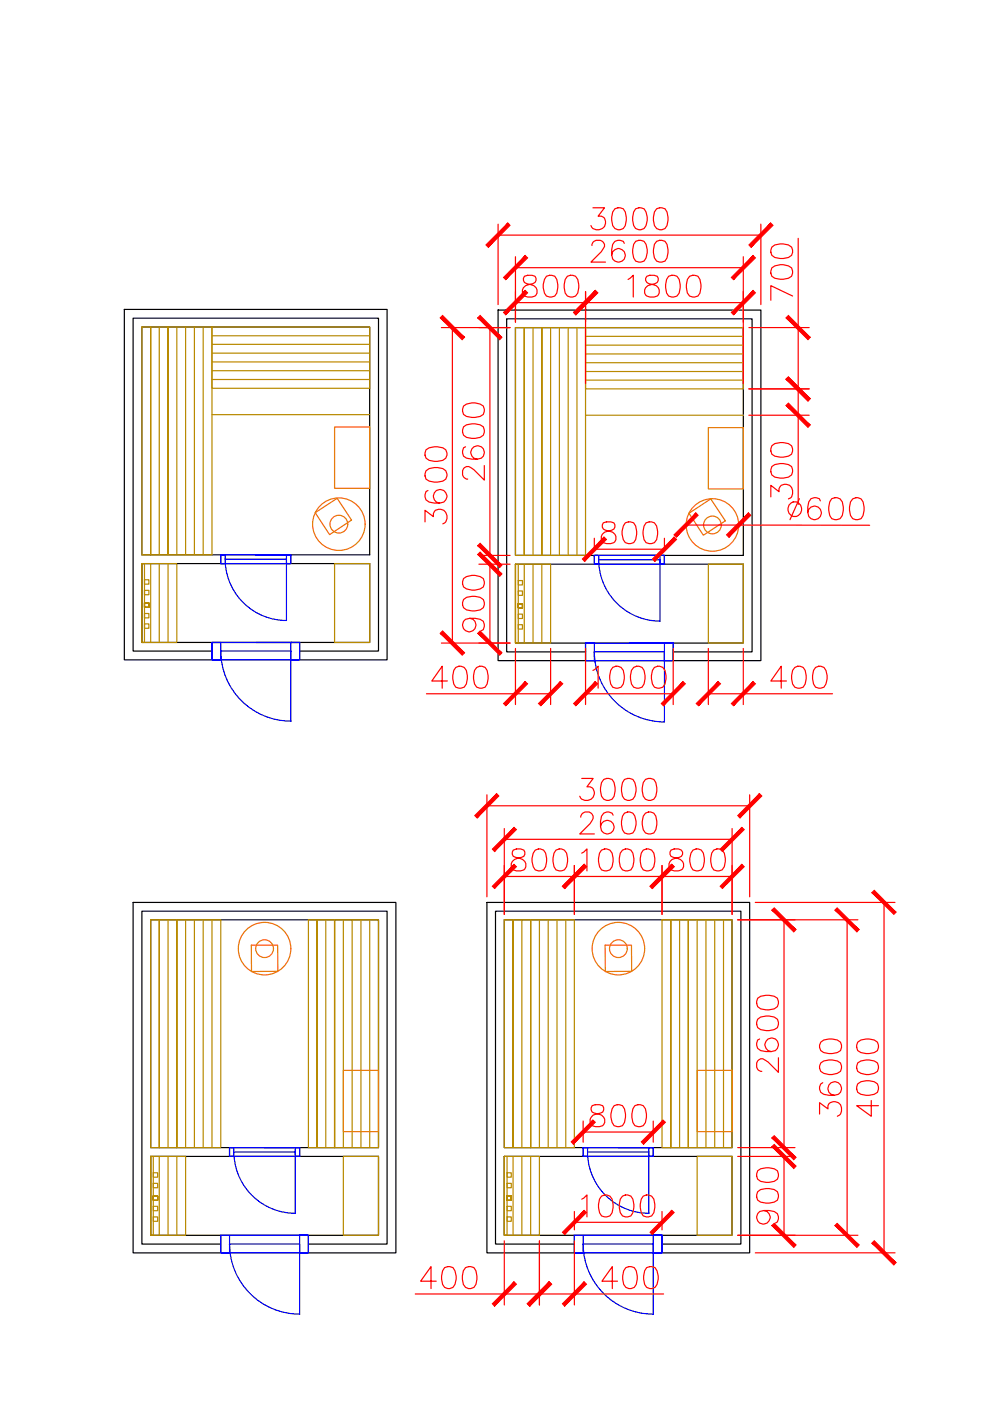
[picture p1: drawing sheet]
<svg xmlns="http://www.w3.org/2000/svg" width="210mm" height="297mm" viewBox="0 0 210 297" stroke-linecap="round" stroke-linejoin="round" font-family="sans-serif">
<g fill="none" stroke="#000" stroke-width=".25">
<path d="M26.4 65.6h55.7v74.3h-55.7zM30.1 69.3h48.3v48.3h-48.3zM105.6 65.7h55.7v74.4h-55.7zM109.3 69.5h48.3v48.3h-48.3zM30.1 119.5h48.3v16.7h-48.3zM109.3 119.6h48.3v16.7h-48.3zM44.9 138h-16.7v-70.5h52v70.5h-16.7M124.1 138.2h-16.7v-70.6h52.1v70.6h-16.8M28.2 191.3h55.7v74.3h-55.7zM31.9 195h48.3v48.3h-48.3zM103.2 191.3h55.7v74.3h-55.7zM106.9 195h48.3v48.3h-48.3z"/>
<path d="M31.9 245.2h48.3v16.7h-48.3zM106.9 245.2h48.3v16.7h-48.3zM46.8 263.8h-16.7v-70.6h52v70.6h-16.7M121.8 263.8h-16.7v-70.6h52v70.6h-16.7"/>
</g>
<g fill="none" stroke="#00f" stroke-width=".25">
<path d="M46.8 117.6h.9v1.9h-.9zM47.7 118.6h13v13a13 13 0 0 1-12.9-12.1M54.2 117.6h7.5v1.9h-14.9v-1.9h14.9M60.7 117.6h1v1.9h-1zM126 117.8h.9v1.8h-.9zM126.9 118.7h13v13a13 13 0 0 1-12.9-12.1M133.5 117.8h7.4v1.8h-14.9v-1.8h14.9M139.9 117.8h1v1.8h-1zM44.9 136.2h1.9v3.7h-1.9zM54.2 136.2h9.3v3.7h-18.6v-3.7h18.6M61.7 136.2h1.8v3.7h-1.8zM124.1 136.3h1.9v3.8h-1.9z"/>
<path d="M126 138.2h14.9v14.9a14.9 14.9 0 0 1-14.9-14.9zM133.5 136.3h9.2v3.8h-18.6v-3.8h18.6M140.9 136.3h1.8v3.8h-1.8zM61.7 152.9a14.9 14.9 0 0 1-14.9-14.9h14.9v14.9M48.7 243.3h.9v1.9h-.9zM49.6 244.2h13v13.1M49.6 245.2a13 13 0 0 0 13 12M56.1 243.3h7.4v1.9h-14.8v-1.9h14.8M62.6 243.3h.9v1.9h-.9zM123.6 243.3h1v1.9h-1zM124.6 244.2h13v13.1M124.6 245.2a13 13 0 0 0 13 12"/>
<path d="M131.1 243.3h7.4v1.9h-14.9v-1.9h14.9M137.6 243.3h.9v1.9h-.9zM46.8 261.9h1.9v3.7h-1.9zM48.7 263.7l14.8 .1v14.8a14.9 14.9 0 0 1-14.8-14.9zM56.1 261.9h9.3v3.7h-18.6v-3.7h18.6M63.5 261.9h1.9v3.7h-1.9zM121.8 261.9h1.8v3.7h-1.8zM123.6 263.7l14.9 .1v14.8a14.9 14.9 0 0 1-14.9-14.9zM131.1 261.9h9.3v3.7h-18.6v-3.7h18.6M138.5 261.9h1.9v3.7h-1.9z"/>
</g>
<g fill="none" stroke="#b88a00" stroke-width=".25">
<path d="M30.1 69.3h14.8v48.3h-14.8zM33.8 69.3v48.3M35.6 69.3v48.3M37.5 69.3v48.3M39.4 69.3v48.3M41.2 69.3v48.3M43.1 69.3v48.3M44.9 69.3h33.5v13h-33.5zM44.9 76.7h33.5M44.9 78.6h33.5M44.9 74.9h33.5M44.9 73h33.5"/>
<path d="M44.9 71.2h33.5M109.3 69.5h14.8v48.3h-14.8zM113 69.5v48.3M114.9 69.5v48.3M116.7 69.5v48.3M118.6 69.5v48.3M120.5 69.5v48.3M122.3 69.5v48.3M124.1 69.5h33.5v13h-33.5zM124.1 76.9h33.5M124.1 78.8h33.5M124.1 75h33.5"/>
<path d="M124.1 73.2h33.5M124.1 71.3h33.5M44.9 80.5h33.5M44.9 87.9h33.5M124.1 80.6h33.5M124.1 88h33.5M30.1 119.5h7.4v16.7h-7.4zM30.1 119.5h.5v16.7h-.5zM31.9 117.6v-48.3v48.3M31.9 119.5v16.7M33.8 119.5v16.7M35.6 117.6v-48.3v48.3"/>
<path d="M35.6 119.5v16.7M70.9 119.5h7.5v16.7h-7.5zM109.3 119.6h7.4v16.7h-7.4zM109.3 119.6h.6v16.7h-.6zM111.2 117.8v-48.3v48.3M111.2 119.6v16.7M113 119.6v16.7M114.9 117.8v-48.3v48.3M114.9 119.6v16.7M150.2 119.6h7.4v16.7h-7.4zM30.6 127.8h1v1h-1v-1h1v1h-1v-1v1h1v-1zM30.6 130.1h1v.9h-1z"/>
<path d="M30.6 132.3h1v.9h-1zM30.6 122.9h1v1h-1zM30.6 125.2h1v.9h-1zM109.9 128h.9v.9h-.9v-.9h.9v.9h-.9v-.9v.9h.9v-.9zM109.9 130.2h.9v.9h-.9zM109.9 132.4h.9v1h-.9zM109.9 123.1h.9v.9h-.9zM109.9 125.3h.9v.9h-.9zM31.9 195h14.9v48.3h-14.9zM35.6 195v48.3M37.5 195v48.3M39.4 195v48.3"/>
<path d="M41.2 195v48.3M43.1 195v48.3M44.9 195v48.3M65.4 195h14.8v48.3h-14.8zM69.1 195v48.3M70.9 195v48.3M72.8 195v48.3M74.7 195v48.3M76.5 195v48.3M78.4 195v48.3M106.9 195h14.9v48.3h-14.9zM110.6 195v48.3"/>
<path d="M112.5 195v48.3M114.4 195v48.3M116.2 195v48.3M118.1 195v48.3M120 195v48.3M140.4 195h14.8v48.3h-14.8zM144.1 195v48.3M146 195v48.3M147.8 195v48.3M149.7 195v48.3M151.5 195v48.3M153.4 195v48.3"/>
<path d="M31.9 245.2h7.5v16.7h-7.5zM31.9 245.2h.6v16.7h-.6zM32.5 253.6h.9v.9h-.9v-.9h.9v.9h-.9v-.9v.9h.9v-.9zM32.5 255.8h.9v.9h-.9zM32.5 258h.9v.9h-.9zM32.5 248.7h.9v.9h-.9zM32.5 250.9h.9v.9h-.9zM33.8 243.3v-48.3v48.3M33.8 245.2v16.7M35.6 245.2v16.7M37.5 243.3v-48.3v48.3M37.5 245.2v16.7"/>
<path d="M67.2 243.3v-48.3v48.3M70.9 243.3v-48.3v48.3M72.8 245.2h7.4v16.7h-7.4zM106.9 245.2h7.5v16.7h-7.5zM106.9 245.2h.6v16.7h-.6zM107.5 253.6h.9v.9h-.9v-.9h.9v.9h-.9v-.9v.9h.9v-.9zM107.5 255.8h.9v.9h-.9zM107.5 258h.9v.9h-.9zM107.5 248.7h.9v.9h-.9zM107.5 250.9h.9v.9h-.9zM108.8 243.3v-48.3v48.3M108.8 245.2v16.7"/>
<path d="M110.6 245.2v16.7M112.5 243.3v-48.3v48.3M112.5 245.2v16.7M142.2 243.3v-48.3v48.3M146 243.3v-48.3v48.3M147.8 245.2h7.4v16.7h-7.4z"/>
</g>
<g fill="none" stroke="#ff7f00" stroke-width=".25">
<path d="M70.9 90.5h7.5v13h-7.5zM150.2 90.7h7.4v13h-7.4zM66.8 108.7l4.7-3.1 3 4.7-4.6 3.1zM146.1 108.8l4.6-3 3.1 4.6-4.7 3.1zM53.3 200.4h5.6v5.5l-5.6 .1zM128.3 200.4h5.6v5.5l-5.6 .1zM72.8 226.9h7.4v13h-7.4zM147.8 226.9h7.4v13h-7.4z"/>
<circle cx="71.8" cy="111.1" r="5.6"/>
<circle cx="71.8" cy="111.1" r="1.88"/>
<circle cx="151.1" cy="111.3" r="5.6"/>
<circle cx="151.1" cy="111.3" r="1.88"/>
<circle cx="56.1" cy="201.1" r="5.6"/>
<circle cx="56.1" cy="201.1" r="1.88"/>
<circle cx="131.1" cy="201.1" r="5.6"/>
<circle cx="131.1" cy="201.1" r="1.88"/>
</g>
<g fill="none" stroke="#f00" stroke-width=".25">
<path d="M105.6 47.5v17.1M105.6 49.9h55.7M109.3 54.4v13.9M109.3 56.8h48.3M111.2 58.6a.96 .96 0 0 0 .5 1.5l.9 .3a1.32 1.32 0 0 1 1.3 1.2 1.32 1.32 0 0 1-1.1 1.4h-.9l-.7-.2a1.39 1.39 0 0 1-.4-1.5 1.39 1.39 0 0 1 1.3-.9l.9-.3a.96 .96 0 0 0 .4-1.5l-.6-.2h-.9zM115.9 58.6a1.51 1.51 0 0 1 2.2 .7 4 4 0 0 1-.5 3.5 1.53 1.53 0 0 1-2.2-.7 3.7 3.7 0 0 1 .5-3.5zM120.3 58.6a1.51 1.51 0 0 1 2.2 .7 3.8 3.8 0 0 1-.5 3.5 1.53 1.53 0 0 1-2.2-.7 3.9 3.9 0 0 1 .5-3.5zM125.5 52.1a1.09 1.09 0 0 1 .9-1.1h.9a1.11 1.11 0 0 1 .6 1.7l-.4 .7-2.2 2.2h3.1M125.7 44.1h2.5l-1.4 1.7a1.35 1.35 0 0 1 1.5 .6 1.35 1.35 0 0 1-.1 1.6 1.67 1.67 0 0 1-2.9-.2M130.4 44.3a1.51 1.51 0 0 1 2.2 .6 3.9 3.9 0 0 1-.4 3.6 1.49 1.49 0 0 1-2.3-.7 3.9 3.9 0 0 1 .5-3.5zM132.4 51.6l-.2-.4a1.57 1.57 0 0 0-2.3 .6l-.2 1.1v1.1l.2 .9a1.44 1.44 0 0 0 2.3 .2 1.44 1.44 0 0 0-.5-2.3 1.44 1.44 0 0 0-2 1.2M133.2 59.3l1.1-.9v4.6"/>
<path d="M134.8 44.3a1.51 1.51 0 0 1 2.2 .6 3.6 3.6 0 0 1-.4 3.6 1.46 1.46 0 0 1-2.2-.7 4 4 0 0 1 .4-3.5zM134.8 51.2a1.53 1.53 0 0 1 2.2 .6 3.7 3.7 0 0 1-.4 3.6 1.51 1.51 0 0 1-2.2-.7 4 4 0 0 1 .4-3.5zM137.1 58.6a.93 .93 0 0 0 .5 1.5l.9 .3a1.32 1.32 0 0 1 1.3 1.2 1.32 1.32 0 0 1-1.1 1.4h-.9a1.32 1.32 0 0 1-1.2-1.5 1.32 1.32 0 0 1 1.4-1.1l.9-.3a.96 .96 0 0 0 .4-1.5l-.6-.2h-.9zM139.2 44.3a1.51 1.51 0 0 1 2.2 .6 3.9 3.9 0 0 1-.4 3.6 1.49 1.49 0 0 1-2.2-.7 3.9 3.9 0 0 1 .4-3.5zM139.2 51.2a1.53 1.53 0 0 1 2.2 .6 4 4 0 0 1-.4 3.6 1.54 1.54 0 0 1-2.2-.7 3.8 3.8 0 0 1 .4-3.5zM141.8 58.6a1.56 1.56 0 0 1 2.2 .7 3.8 3.8 0 0 1-.5 3.5 1.53 1.53 0 0 1-2.2-.7 4 4 0 0 1 .5-3.5zM146.2 58.6a1.51 1.51 0 0 1 2.2 .7 4 4 0 0 1-.4 3.5 1.58 1.58 0 0 1-2.3-.7 3.9 3.9 0 0 1 .5-3.5zM157.6 54.4v26.9M161.3 47.5v17.1M163.6 56.8a3.5 3.5 0 0 1 4.2 0 1.51 1.51 0 0 1-.6 2.2 4 4 0 0 1-3.6-.4l-.2-.7zM163.6 52.4a3.5 3.5 0 0 1 4.2 0 1.51 1.51 0 0 1-.6 2.2 3.8 3.8 0 0 1-3.6-.5l-.2-.6zM169.2 50.5v56.5"/>
<path d="M93.6 69.5h14.5M95.9 69.5v66.8M103.9 69.5v48.3M109.3 64.2h48.3M124.1 61.8v19.5M158.8 69.5h12.8M168 62.8l-4.6-2.2v3.1M90.3 99.8a3.5 3.5 0 0 1 4.2 0 1.46 1.46 0 0 1-.6 2.2 4 4 0 0 1-3.6-.4l-.2-.7zM90.3 95.4a3.7 3.7 0 0 1 4.2 0 1.49 1.49 0 0 1-.6 2.2 3.9 3.9 0 0 1-3.6-.5l-.2-.6zM98.3 90.5a3.7 3.7 0 0 1 4.2 0 1.54 1.54 0 0 1-.7 2.2 3.8 3.8 0 0 1-3.5-.4l-.2-.7zM98.3 86.1a3.5 3.5 0 0 1 4.2 0 1.51 1.51 0 0 1-.7 2.2 4 4 0 0 1-3.5-.4l-.2-.7zM98.7 94.7l-.4 .2a1.53 1.53 0 0 0 .6 2.2l1.2 .3h1.1l.9-.3a1.42 1.42 0 0 0 .1-2.3 1.42 1.42 0 0 0-2.2 .6 1.42 1.42 0 0 0 1.2 2"/>
<path d="M102.7 98.7v3.1l-2.2-2.2a1.44 1.44 0 0 0-2-.5 1.52 1.52 0 0 0-.2 2l.6 .5h.3M158.8 82.5h12.8M158.8 88h12.8M163.6 98.9a3.7 3.7 0 0 1 4.2 0 1.56 1.56 0 0 1-.6 2.3 3.8 3.8 0 0 1-3.6-.5l-.2-.7zM163.6 94.5a3.5 3.5 0 0 1 4.2 0 1.51 1.51 0 0 1-.6 2.2 4 4 0 0 1-3.6-.4l-.2-.7zM90.1 110.6v-2.4l1.8 1.3a1.35 1.35 0 0 1 .6-1.4 1.35 1.35 0 0 1 1.6 .1 1.67 1.67 0 0 1-.2 2.9M90.7 104l-.4 .2a1.54 1.54 0 0 0 .7 2.3l1.1 .2h1.1l.9-.2a1.44 1.44 0 0 0 .2-2.4 1.44 1.44 0 0 0-2.3 .6 1.44 1.44 0 0 0 1.2 2M101.5 117.8h6.6M101.5 119.6h6.6M103.9 119.6v16.7M126 114.1v2.5M126 116.4h14.9"/>
<path d="M127.9 110.9a.96 .96 0 0 0 .5 1.5l.9 .2a1.32 1.32 0 0 1 1.3 1.2 1.32 1.32 0 0 1-1.1 1.5h-.9l-.7-.3a1.39 1.39 0 0 1-.4-1.5 1.39 1.39 0 0 1 1.3-.9l.9-.2a.96 .96 0 0 0 .5-1.5l-.7-.3h-.9zM132.6 110.9a1.51 1.51 0 0 1 2.2 .6 4 4 0 0 1-.4 3.5 1.53 1.53 0 0 1-2.2-.6 3.7 3.7 0 0 1 .4-3.5zM137 110.9a1.54 1.54 0 0 1 2.2 .6 3.8 3.8 0 0 1-.4 3.5 1.53 1.53 0 0 1-2.2-.6 4 4 0 0 1 .4-3.5zM140.9 114.1v2.5M145.5 111.3l38.9 .1M163.4 105.4v-2.5l1.8 1.4a1.45 1.45 0 0 1 1.3-1.6 1.45 1.45 0 0 1 1.5 1.3 1.31 1.31 0 0 1-.8 1.8M169.5 105.7l-2 4.5M173.9 106.2l-.2-.5a1.56 1.56 0 0 0-2.2 .7l-.2 1.1v1.1l.2 .9a1.44 1.44 0 0 0 2.3 .2 1.44 1.44 0 0 0-.5-2.3 1.44 1.44 0 0 0-2 1.2M176.3 105.7a1.54 1.54 0 0 1 2.3 .7 3.9 3.9 0 0 1-.5 3.6 1.51 1.51 0 0 1-2.2-.7 4 4 0 0 1 .4-3.6zM180.8 105.8a1.46 1.46 0 0 1 2.2 .6 4 4 0 0 1-.4 3.6 1.54 1.54 0 0 1-2.3-.7 3.8 3.8 0 0 1 .5-3.5zM93.6 136.3h14.5M98.3 127.1a3.5 3.5 0 0 1 4.2 0 1.51 1.51 0 0 1-.7 2.2 3.8 3.8 0 0 1-3.5-.5l-.2-.6z"/>
<path d="M98.3 122.7a3.5 3.5 0 0 1 4.2 0 1.51 1.51 0 0 1-.7 2.2 3.6 3.6 0 0 1-3.5-.5l-.2-.6zM99.6 131.1a1.44 1.44 0 0 1 1.2 2 1.44 1.44 0 0 1-2.3 .5 1.44 1.44 0 0 1 .2-2.3 4.4 4.4 0 0 1 3.8 .4l.2 1.1-.2 .7-.4 .2M109.3 137.5v11.9M116.7 137.5v11.9M124.1 137.5v11.9M142.7 137.5v11.9M150.2 137.5v11.9M157.6 137.5v11.9M90.4 147.1h26.3M94.9 144.4h-3.3l2.2-3.1v4.6M96.6 141.5a1.5 1.5 0 0 1 2.3 .6 3.9 3.9 0 0 1-.5 3.6 1.51 1.51 0 0 1-2.2-.7 3.9 3.9 0 0 1 .4-3.5zM101.1 141.5a1.46 1.46 0 0 1 2.2 .6 4 4 0 0 1-.4 3.6 1.54 1.54 0 0 1-2.3-.7 3.8 3.8 0 0 1 .5-3.5z"/>
<path d="M124.1 147.1h18.6M125.7 142.1l1.1-.8v4.6M129.9 141.5a1.5 1.5 0 0 1 2.3 .6 3.9 3.9 0 0 1-.5 3.6 1.51 1.51 0 0 1-2.2-.7 3.9 3.9 0 0 1 .4-3.5zM134.4 141.5a1.46 1.46 0 0 1 2.2 .6 4 4 0 0 1-.5 3.6 1.54 1.54 0 0 1-2.2-.7 3.8 3.8 0 0 1 .5-3.5zM138.8 141.5a1.5 1.5 0 0 1 2.2 .6 3.9 3.9 0 0 1-.5 3.6 1.51 1.51 0 0 1-2.2-.7 3.9 3.9 0 0 1 .5-3.5zM150.2 147.1h26.3M166.7 144.4h-3.3l2.2-3.1v4.6M168.5 141.5a1.46 1.46 0 0 1 2.2 .6 4 4 0 0 1-.4 3.6 1.54 1.54 0 0 1-2.3-.7 3.8 3.8 0 0 1 .5-3.5zM172.9 141.5a1.46 1.46 0 0 1 2.2 .6 3.7 3.7 0 0 1-.4 3.6 1.51 1.51 0 0 1-2.2-.7 3.9 3.9 0 0 1 .4-3.5zM103.2 168.5v21.6M103.2 170.8h55.7M106.9 175.7v18.2"/>
<path d="M106.9 178h48.3M123.1 173.3a1.17 1.17 0 0 1 .9-1.1h.9a1.17 1.17 0 0 1 .6 1.7l-.4 .7-2.2 2.2h3.1M123.3 165h2.5l-1.4 1.8a1.44 1.44 0 0 1 1.6 1.4 1.44 1.44 0 0 1-1.3 1.5 1.37 1.37 0 0 1-1.8-.9M128 165.3a1.51 1.51 0 0 1 2.2 .6 3.9 3.9 0 0 1-.4 3.5 1.49 1.49 0 0 1-2.3-.6 3.9 3.9 0 0 1 .5-3.5zM130 172.8a1.34 1.34 0 0 0-1.3-.7 1.34 1.34 0 0 0-1.2 .9l-.2 1.1v1.1l.2 .9a1.44 1.44 0 0 0 2.4 .2 1.44 1.44 0 0 0-.6-2.3 1.44 1.44 0 0 0-2 1.2M132.4 165.3a1.51 1.51 0 0 1 2.2 .6 3.6 3.6 0 0 1-.4 3.5 1.46 1.46 0 0 1-2.2-.6 4 4 0 0 1 .4-3.5zM132.4 172.4a1.46 1.46 0 0 1 2.2 .6 3.7 3.7 0 0 1-.4 3.6 1.51 1.51 0 0 1-2.2-.7 3.9 3.9 0 0 1 .4-3.5zM136.8 165.3a1.51 1.51 0 0 1 2.3 .6 3.9 3.9 0 0 1-.5 3.5 1.49 1.49 0 0 1-2.2-.6 3.9 3.9 0 0 1 .4-3.5zM136.8 172.4a1.46 1.46 0 0 1 2.3 .6 4 4 0 0 1-.5 3.6 1.54 1.54 0 0 1-2.2-.7 3.8 3.8 0 0 1 .4-3.5zM155.2 175.7v18.2M158.9 168.5v21.6M106.9 185.8h48.3"/>
<path d="M108.8 180.2a.92 .92 0 0 0 .5 1.6 2.21 2.21 0 0 1 2.2 1.3v.7l-.2 .4a2.13 2.13 0 0 1-2.7 0 1.45 1.45 0 0 1 1.1-2.2l.9-.2a.92 .92 0 0 0 .5-1.6l-.7-.2h-.9zM113.5 180.2a1.46 1.46 0 0 1 2.2 .7 4 4 0 0 1-.4 3.5 1.51 1.51 0 0 1-2.2-.6 3.6 3.6 0 0 1 .4-3.6zM117.9 180.2a1.49 1.49 0 0 1 2.2 .7 3.9 3.9 0 0 1-.4 3.5 1.51 1.51 0 0 1-2.2-.6 3.9 3.9 0 0 1 .4-3.6zM121.8 183.5v10.4M123.3 180.9l1.1-.9v4.6M127.5 180.2a1.5 1.5 0 0 1 2.3 .7 3.9 3.9 0 0 1-.5 3.5 1.51 1.51 0 0 1-2.2-.6 3.9 3.9 0 0 1 .4-3.6zM132 180.2a1.46 1.46 0 0 1 2.2 .7 4 4 0 0 1-.4 3.5 1.54 1.54 0 0 1-2.3-.6 3.8 3.8 0 0 1 .5-3.6zM136.4 180.2a1.5 1.5 0 0 1 2.2 .7 3.9 3.9 0 0 1-.4 3.5 1.51 1.51 0 0 1-2.2-.6 3.9 3.9 0 0 1 .4-3.6zM140.4 183.5v10.4M142.3 180.2a.92 .92 0 0 0 .4 1.6 2.21 2.21 0 0 1 2.2 1.3 1.17 1.17 0 0 1-1.1 1.5h-.9l-.6-.2a1.42 1.42 0 0 1-.4-1.5 1.42 1.42 0 0 1 1.3-.9l.8-.2a.89 .89 0 0 0 .5-1.6l-.7-.2h-.9zM146.9 180.2a1.46 1.46 0 0 1 2.2 .7 4 4 0 0 1-.4 3.5 1.51 1.51 0 0 1-2.2-.6 3.6 3.6 0 0 1 .4-3.6zM151.3 180.2a1.49 1.49 0 0 1 2.3 .7 3.9 3.9 0 0 1-.5 3.5 1.51 1.51 0 0 1-2.2-.6 3.9 3.9 0 0 1 .4-3.6z"/>
<path d="M156.4 195h25.5M160.1 191.3h29.7M166.2 195v48.3M179.6 195v66.9M187.4 191.3v74.3M160.6 216.1a3.5 3.5 0 0 1 4.2 0 1.51 1.51 0 0 1-.6 2.2 4 4 0 0 1-3.6-.4l-.2-.7zM160.6 211.7a3.7 3.7 0 0 1 4.2 0 1.56 1.56 0 0 1-.6 2.2 3.8 3.8 0 0 1-3.6-.5l-.2-.6zM123.6 237.7v4.5M125.5 234.4a.96 .96 0 0 0 .5 1.6l.9 .2a1.34 1.34 0 0 1 1.3 1.2 1.34 1.34 0 0 1-1.1 1.5h-.9a1.34 1.34 0 0 1-1.1-1.5 1.34 1.34 0 0 1 1.3-1.2l.9-.2a.96 .96 0 0 0 .5-1.6l-.7-.2h-.9zM130.2 234.4a1.51 1.51 0 0 1 2.2 .7 4 4 0 0 1-.4 3.6 1.51 1.51 0 0 1-2.2-.7 3.7 3.7 0 0 1 .4-3.6zM134.6 234.4a1.54 1.54 0 0 1 2.2 .7 3.9 3.9 0 0 1-.4 3.6 1.51 1.51 0 0 1-2.2-.7 4 4 0 0 1 .4-3.6zM138.5 237.7v4.5"/>
<path d="M161.1 220.3l-.5 .2a1.58 1.58 0 0 0 .7 2.2l1.1 .3h1.1l.9-.3a1.44 1.44 0 0 0 .2-2.3 1.44 1.44 0 0 0-2.3 .6 1.44 1.44 0 0 0 1.2 2M165 224.3v3.1l-2.2-2.2-.6-.5a1.04 1.04 0 0 0-1.8 .7v.9a1.09 1.09 0 0 0 1.1 .8M173.8 236.2v-2.4l1.7 1.3a1.36 1.36 0 0 1 .7-1.4 1.36 1.36 0 0 1 1.5 .1 1.67 1.67 0 0 1-.2 2.9M174 225.4a3.7 3.7 0 0 1 4.2 0 1.51 1.51 0 0 1-.7 2.2 3.6 3.6 0 0 1-3.5-.5l-.2-.6zM174 221a3.5 3.5 0 0 1 4.2 0 1.51 1.51 0 0 1-.7 2.2 3.9 3.9 0 0 1-3.5-.5l-.2-.6zM174.4 229.6a1.34 1.34 0 0 0-.7 1.3 1.34 1.34 0 0 0 1 1.1 3.5 3.5 0 0 0 3.5-.4 1.44 1.44 0 0 0-.6-2.1 1.44 1.44 0 0 0-2 .9 1.44 1.44 0 0 0 1.3 1.8M181.8 229.8a3.5 3.5 0 0 1 4.2 0 1.51 1.51 0 0 1-.6 2.2 4 4 0 0 1-3.6-.4l-.2-.7zM181.8 225.4a3.7 3.7 0 0 1 4.2 0 1.51 1.51 0 0 1-.6 2.2 3.6 3.6 0 0 1-3.6-.5l-.2-.6zM181.8 221a3.5 3.5 0 0 1 4.2 0 1.51 1.51 0 0 1-.6 2.2 4 4 0 0 1-3.6-.5l-.2-.6zM184.7 233.3v3.4l-3.1-2.3h4.7M121.8 256.9v3.9M121.8 259.2h18.6"/>
<path d="M123.3 254.2l1.1-.8v4.6M123.6 240h14.9M127.5 253.6a1.5 1.5 0 0 1 2.3 .6 3.9 3.9 0 0 1-.5 3.6 1.51 1.51 0 0 1-2.2-.7 3.9 3.9 0 0 1 .4-3.5zM132 253.6a1.46 1.46 0 0 1 2.2 .6 4 4 0 0 1-.4 3.6 1.54 1.54 0 0 1-2.3-.7 3.8 3.8 0 0 1 .5-3.5zM136.4 253.6a1.5 1.5 0 0 1 2.2 .6 3.9 3.9 0 0 1-.4 3.6 1.51 1.51 0 0 1-2.2-.7 3.9 3.9 0 0 1 .4-3.5zM140.4 256.9v3.9M156.4 243.3h12.2M156.4 245.2h12.2M160.6 252.7a3.5 3.5 0 0 1 4.2 0 1.51 1.51 0 0 1-.6 2.2 4 4 0 0 1-3.6-.4l-.2-.7zM160.6 248.2a3.7 3.7 0 0 1 4.2 0 1.54 1.54 0 0 1-.6 2.3 3.8 3.8 0 0 1-3.6-.5l-.2-.6zM162 256.7a1.44 1.44 0 0 1 1.2 2 1.44 1.44 0 0 1-2.3 .5 1.44 1.44 0 0 1 .2-2.3 4.2 4.2 0 0 1 3.7 .4 1.4 1.4 0 0 1-.4 2M166.2 245.2v16.7"/>
<path d="M88 274.3h52.7M92.5 271.6h-3.3l2.2-3.1v4.7M94.3 268.8a1.51 1.51 0 0 1 2.2 .6 3.6 3.6 0 0 1-.5 3.6 1.46 1.46 0 0 1-2.2-.7 4 4 0 0 1 .5-3.5zM98.7 268.8a1.51 1.51 0 0 1 2.2 .6 3.9 3.9 0 0 1-.4 3.6 1.49 1.49 0 0 1-2.3-.7 3.9 3.9 0 0 1 .5-3.5zM106.9 263.1v13.6M114.4 263.1v13.6M121.8 263.1v13.6M130.9 271.6h-3.3l2.2-3.1v4.7M132.7 268.8a1.51 1.51 0 0 1 2.2 .6 3.9 3.9 0 0 1-.4 3.6 1.49 1.49 0 0 1-2.3-.7 3.9 3.9 0 0 1 .5-3.5zM137.1 268.8a1.51 1.51 0 0 1 2.2 .6 3.6 3.6 0 0 1-.4 3.6 1.46 1.46 0 0 1-2.2-.7 4 4 0 0 1 .4-3.5zM156.4 261.9h25.5M160.1 265.6h29.7"/>
<circle cx="168.5" cy="107.9" r="1.53"/>
</g>
<!-- layer: 0 -->
<g fill="#f00" stroke="#f00" stroke-width=".21">
<path d="M107.7 47.3l-4.2 5.1 4.6-4.6zM103 51.9l4.7-4.6-4.2 5.1z"/>
<path d="M163.4 47.3l-4.6 4.6 .4 .5zM163.4 47.3l.5 .5-4.7 4.6z"/>
<path d="M111.4 54.2l-4.2 5.1 4.7-4.6zM111.4 54.2l-4.2 5.1-.4-.5z"/>
<path d="M159.7 54.2l-4.6 4.6 .4 .5zM159.7 54.2l.5 .5-4.7 4.6z"/>
<path d="M93.3 67.4l4.7 4.6 .5-.5zM93.3 67.4l.5-.5 4.7 4.6z"/>
<path d="M93.8 133.8l-.5 .5 5.2 4.1zM93.3 134.3l5.2 4.1-.5 .5z"/>
<path d="M111.4 61.6l-4.2 5.1 4.7-4.6zM111.4 61.6l-4.2 5.1-.4-.5z"/>
<path d="M126.2 61.6l-4.6 4.6 .5 .5zM126.2 61.6l.5 .5-4.6 4.6z"/>
<path d="M101.3 67.4l4.6 4.6 .5-.5zM101.3 67.4l.5-.5 4.6 4.6z"/>
<path d="M101.8 115.2l-.5 .5 5.1 4.1zM101.3 115.7l5.1 4.1-.5 .5z"/>
<path d="M101.3 117.5l4.6 4.7 .5-.5zM101.3 117.5l.5-.5 4.6 4.7z"/>
<path d="M101.8 133.8l-.5 .5 5.1 4.1zM101.3 134.3l5.1 4.1-.5 .5z"/>
<path d="M128.1 113.9l-4.2 5.1 4.7-4.6zM128.1 113.9l-4.2 5.1-.4-.5z"/>
<path d="M142.9 113.9l-4.6 4.6 .5 .5zM142.9 113.9l.6 .5-4.7 4.6z"/>
<path d="M114.2 149.2l.5 .4 4.1-5.1zM118.8 144.5l.5 .5-4.6 4.6z"/>
<path d="M111.4 144.5l-4.2 5.1 4.7-4.6zM111.4 144.5l-4.2 5.1-.4-.4z"/>
<path d="M126.2 144.5l-4.1 5.1 4.6-4.6zM126.2 144.5l-4.1 5.1-.5-.4z"/>
<path d="M144.8 144.5l-4.6 4.7 .5 .4zM144.8 144.5l.5 .5-4.6 4.6z"/>
<path d="M152.3 144.5l-4.2 5.1 4.7-4.6zM147.6 149.2l4.7-4.7-4.2 5.1z"/>
<path d="M159.7 144.5l-4.6 4.7 .4 .4zM159.7 144.5l.5 .5-4.7 4.6z"/>
<path d="M142.9 113.4l.5 .5 4.2-5.2zM147.6 108.7l.4 .5-4.6 4.7z"/>
<path d="M158.7 108.7l-4.2 5.2 4.7-4.7zM158.7 108.7l-4.2 5.2-.5-.5z"/>
<path d="M166.7 80.4l4.6 4.6 .5-.5zM166.7 80.4l.5-.5 4.6 4.6z"/>
<path d="M166.7 86l5.1 4.1-4.6-4.6zM166.7 86l5.1 4.1-.5 .5z"/>
<path d="M166.7 80.4l5.1 4.1-4.6-4.6zM166.7 80.4l5.1 4.1-.5 .5z"/>
<path d="M166.7 67.4l4.6 4.6 .5-.5zM166.7 67.4l.5-.5 4.6 4.6z"/>
<path d="M126.2 61.6l-4.1 5.1 4.6-4.6zM126.2 61.6l-4.1 5.1-.5-.5z"/>
<path d="M159.7 61.6l-4.6 4.6 .4 .5zM159.7 61.6l.5 .5-4.7 4.6z"/>
<path d="M105.3 168.3l-4.1 5.1 4.6-4.6zM105.3 168.3l-4.1 5.1-.5-.5z"/>
<path d="M161 168.3l-4.6 4.6 .5 .5zM161 168.3l.5 .5-4.6 4.6z"/>
<path d="M109 175.4l-4.2 5.1 4.7-4.6zM109 175.4l-4.2 5.1-.4-.5z"/>
<path d="M152.7 180l.4 .5 4.2-5.1zM157.3 175.4l.5 .5-4.7 4.6z"/>
<path d="M109 183.2l-4.2 5.2 4.7-4.6zM109 183.2l-4.2 5.2-.4-.5z"/>
<path d="M123.9 183.2l-4.7 4.7 .5 .5zM123.9 183.2l.5 .6-4.7 4.6z"/>
<path d="M123.9 183.2l-4.2 5.2 4.7-4.6zM123.9 183.2l-4.2 5.2-.5-.5z"/>
<path d="M142.4 183.2l-4.6 4.7 .5 .5zM142.4 183.2l.5 .6-4.6 4.6z"/>
<path d="M142.4 183.2l-4.1 5.2 4.6-4.6zM142.4 183.2l-4.1 5.2-.5-.5z"/>
<path d="M157.3 183.2l-4.6 4.7 .4 .5zM157.3 183.2l.5 .6-4.7 4.6z"/>
<path d="M177 192.9l4.7 4.7 .4-.5zM177 192.9l.5-.4 4.6 4.6z"/>
<path d="M177 259.8l5.1 4.2-4.6-4.6zM177 259.8l5.1 4.2-.4 .5z"/>
<path d="M184.9 189.3l4.6 4.6 .5-.5zM185.4 188.8l4.6 4.6-5.1-4.1z"/>
<path d="M185.4 263l-.5 .6 5.1 4.1zM184.9 263.6l5.1 4.1-.5 .5z"/>
<path d="M163.6 192.9l4.7 4.7 .5-.5zM163.6 192.9l.6-.4 4.6 4.6z"/>
<path d="M163.6 241.2l5.2 4.2-4.6-4.6zM163.6 241.2l5.2 4.2-.5 .5z"/>
<path d="M163.6 243.1l4.7 4.7 .5-.5zM163.6 243.1l.6-.5 4.6 4.7z"/>
<path d="M163.6 259.8l5.2 4.2-4.6-4.6zM163.6 259.8l5.2 4.2-.5 .5z"/>
<path d="M125.7 237.5l-4.1 5.1 4.6-4.7zM125.7 237.5l-4.1 5.1-.5-.5z"/>
<path d="M136 242.1l.4 .5 4.2-5.1zM140.6 237.5l.5 .4-4.7 4.7z"/>
<path d="M111.8 276.4l.5 .5 4.1-5.1zM116.4 271.8l.6 .5-4.7 4.6z"/>
<path d="M109 271.8l-4.2 5.1 4.7-4.6zM109 271.8l-4.2 5.1-.4-.5z"/>
<path d="M116.4 271.8l-4.1 5.1 4.7-4.6zM116.4 271.8l-4.1 5.1-.5-.5z"/>
<path d="M123.9 271.8l-4.7 4.6 .5 .5zM123.9 271.8l.5 .5-4.7 4.6z"/>
<path d="M123.9 256.6l-4.2 5.1 4.7-4.6zM123.9 256.6l-4.2 5.1-.5-.4z"/>
<path d="M142.4 256.6l-4.6 4.7 .5 .4zM142.4 256.6l.5 .5-4.6 4.6z"/>
</g>
</svg>
